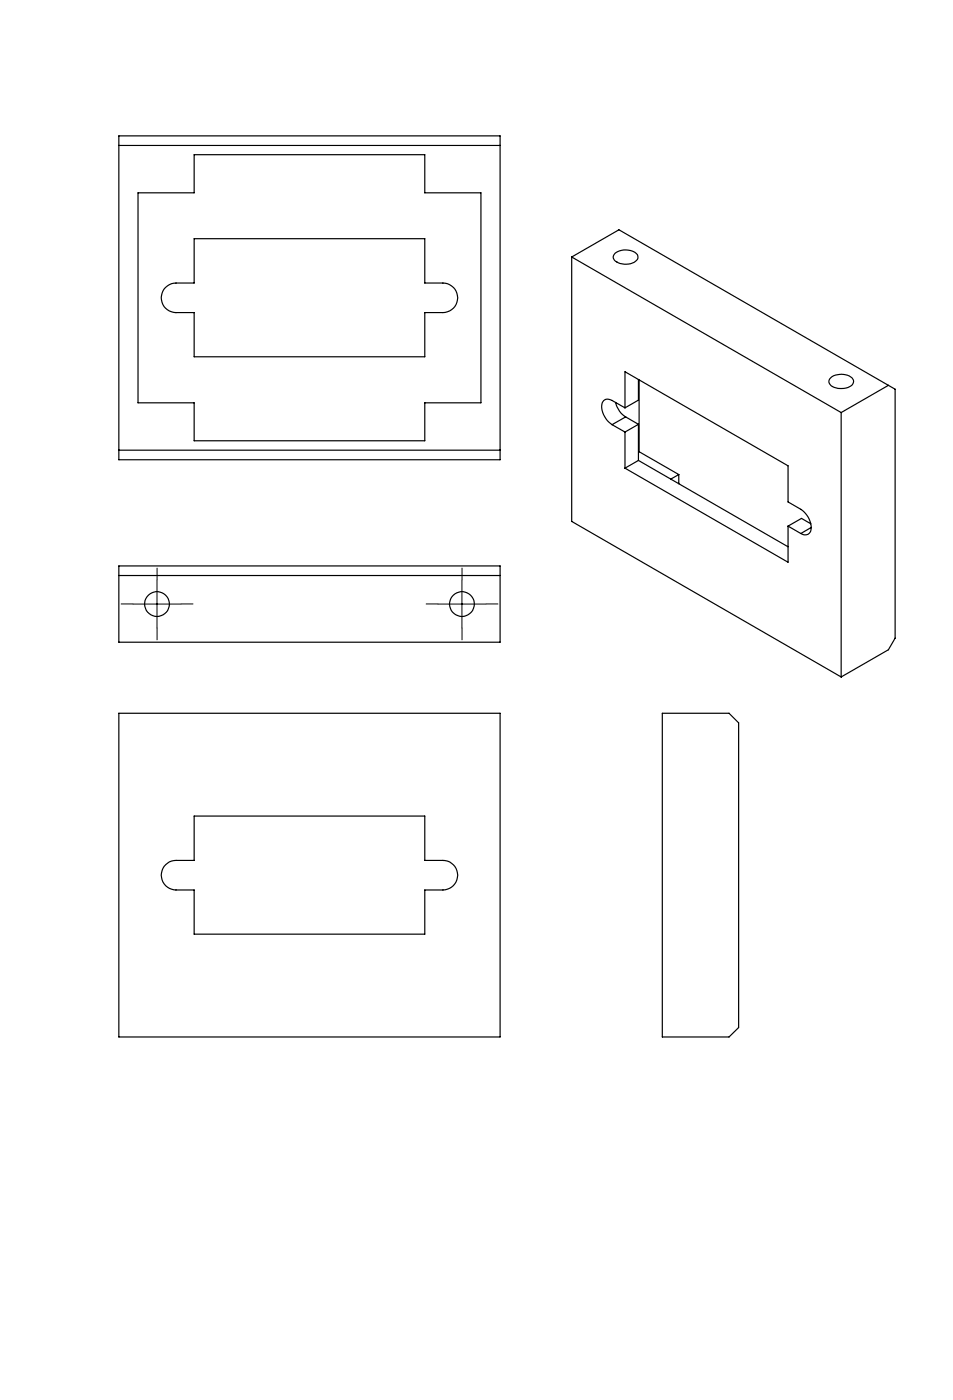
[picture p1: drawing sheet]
<svg xmlns="http://www.w3.org/2000/svg" width="200mm" height="294mm" viewBox="0 0 200 294" stroke-linecap="round" stroke-linejoin="round" font-family="sans-serif">
<g fill="none" stroke="#000" stroke-width=".25">
<path d="M24.9 28.5h80.1v68.1h-80.1zM24.9 30.5h80.1M29 40.5h11.7v-8h48.4v8h11.8v44.1h-11.8v8h-48.4v-8h-11.7zM40.7 50.1h48.4v9.3h3.9a3.1 3.1 0 0 1 3.1 3.1 3.1 3.1 0 0 1-3.1 3.1h-3.9v9.3h-48.4v-9.3h-3.8a3.1 3.1 0 0 1-3.1-3.1 3.1 3.1 0 0 1 3.1-3.1h3.8zM120 54v55.5l56.5 32.7M120 54l56.5 32.6M120 54l9.9-5.7 56.5 32.6M129.1 53.2a3.7 3.7 0 0 1 4.6 .2 1.25 1.25 0 0 1-1 1.8 3.5 3.5 0 0 1-3.9-.8 .96 .96 0 0 1 .3-1.2zM134 79.7v4.3l-2.8 1.6M134.1 79.8v15.1M174.2 79.5a3.5 3.5 0 0 1 4.8 .1 1.27 1.27 0 0 1-1.1 1.8 3.5 3.5 0 0 1-3.8-.9 .91 .91 0 0 1 .1-1zM24.9 94.5h80.1"/>
<path d="M128.4 89.2l2.8 1.5M129.2 84.5a5.2 5.2 0 0 0 2.1 3.1M131.2 85.6v-7.5l34.2 19.7v7.6l2.7 1.6a4.4 4.4 0 0 1 1.9 4.8l-.7 .5h-.6l-.6-.3M131.2 85.6l-2.8-1.5a1.35 1.35 0 0 0-1.5-.1 1.35 1.35 0 0 0-.6 1.4 5 5 0 0 0 2.1 3.8M131.2 98.3l34.2 19.8v-7.6M131.2 90.7v7.6M131.3 87.6l-2.9 1.6M131.3 87.6l2.7 1.5M134 96.7l-2.8 1.6M134 96.7l31.4 18.1M134 89.1v7.6M134 89.1l-2.8 1.6"/>
<path d="M134.1 94.9h-.1M134.1 94.9l8.4 4.8M142.5 99.7l-1.7 .9M142.5 99.7v1.9M176.5 86.6v55.6M186.4 80.9l1.5 .8v52.3l-1.5 2.4-9.9 5.8M186.4 80.9l-9.9 5.7M24.9 118.8h80.1v16.1h-80.1zM165.4 110.5l2.7 1.5M170.1 110l-1.9-1.1-2.8 1.6M170.3 110.8l-2.2 1.2M24.9 120.9h80.1"/>
<path d="M24.9 149.8h80.1v68h-80.1zM139 149.8h14l2 2v64l-2 2h-14zM40.7 171.4h48.4v9.3h3.9a3.1 3.1 0 0 1 3.1 3.1 3.1 3.1 0 0 1-3.1 3.1h-3.9v9.3h-48.4v-9.3h-3.8a3.1 3.1 0 0 1-3.1-3.1 3.1 3.1 0 0 1 3.1-3.1h3.8z"/>
<circle cx="33" cy="126.9" r="2.6"/>
<circle cx="96.9" cy="126.9" r="2.6"/>
</g>
<path d="M28 126.8h-2.6M33 121.8v-2.6M33 131.8v2.6M38 126.8h2.6M92 126.8h-2.6M97 121.8v-2.6M97 131.8v2.6M102 126.8h2.6" fill="none" stroke="#000" stroke-width=".21" stroke-dasharray="30.5 1.3 1.3 1.3" stroke-linecap="butt"/>
<path d="M27.9 126.9h10.1M32.9 121.8v10.1M91.9 126.9h10.1M96.9 121.8v10.1" fill="none" stroke="#000" stroke-width=".21"/>
</svg>
